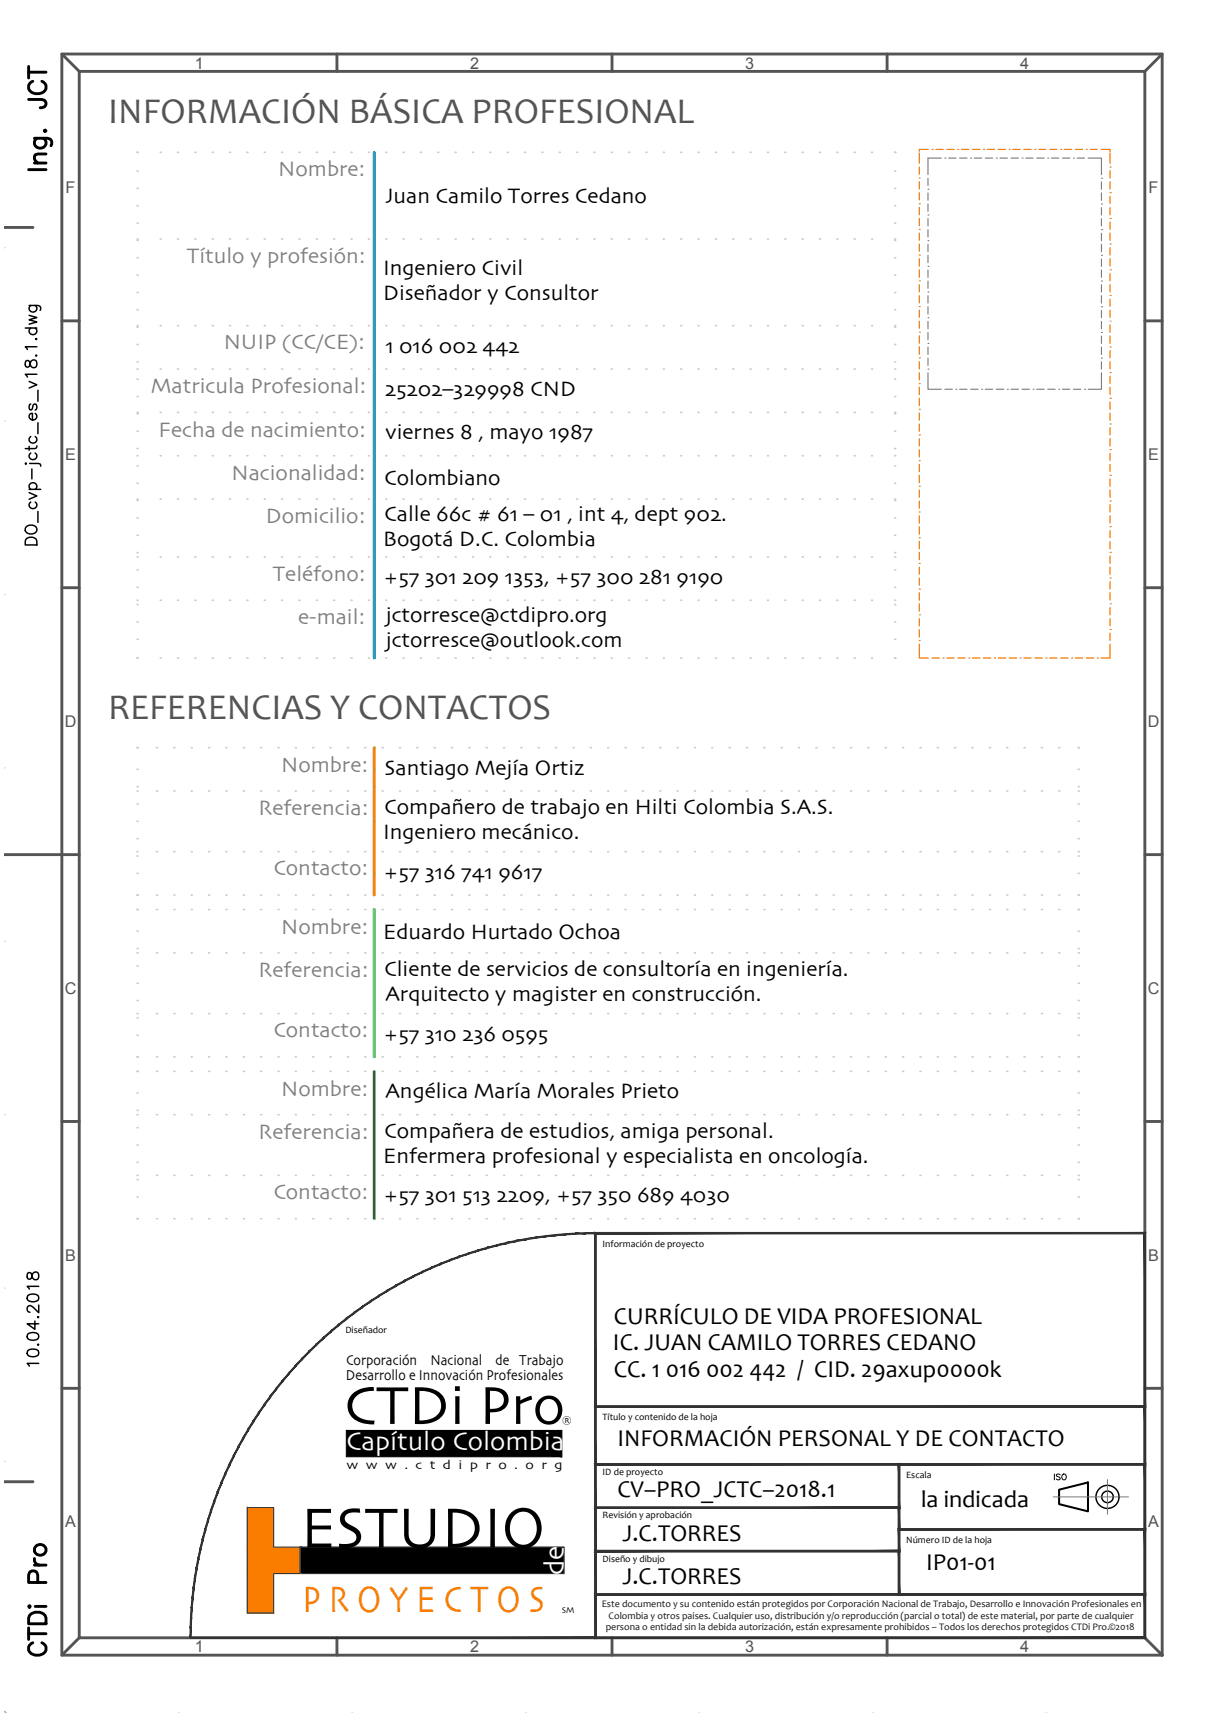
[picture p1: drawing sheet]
<svg xmlns="http://www.w3.org/2000/svg" width="210mm" height="297mm" viewBox="0 0 210 297" stroke-linecap="round" stroke-linejoin="round" font-family="sans-serif">
<defs><g id="words">
<text font-size="10.3" x="52" y="267.7">ESTUDIO</text>
<text font-size="9.7" x="59.4" y="246.3">CTDi Pro</text>
<text font-size="6.6" fill="#fa7d00" x="52.3" y="278.9">P R O Y E C T O S</text>
<g font-size="6.3" fill="#545454">
<text x="18.7" y="21.3">INFORMACIÓN BÁSICA PROFESIONAL</text>
<text x="18.7" y="124.3">REFERENCIAS Y CONTACTOS</text>
</g>
<text font-size="6.2" x="8.8" y="287.5" transform="rotate(-90 8.8 287.5)">CTDi Pro</text>
<text font-size="4.9" x="7.4" y="237.4" transform="rotate(-90 7.4 237.4)">10.04.2018</text>
<text font-size="4.9" fill="#fefefe" x="97.5" y="272.5" transform="rotate(-90 97.5 272.5)">de</text>
<text font-size="4.6" fill="#fefefe" x="59.8" y="250.8">Capítulo Colombia</text>
<g font-size="4.2">
<text x="106" y="233.6">IC. JUAN CAMILO TORRES CEDANO</text>
<text x="106.1" y="229.1">CURRÍCULO DE VIDA PROFESIONAL</text>
<text x="106.1" y="238.3">CC. 1 016 002 442 / CID. 29axup0000k</text>
<text x="106.7" y="250.2">INFORMACIÓN PERSONAL Y DE CONTACTO</text>
<text x="106.7" y="259">CV–PRO_JCTC–2018.1</text>
<text x="159.2" y="260.7">la indicada</text>
<text x="107.6" y="266.5">J.C.TORRES</text>
<text x="107.6" y="274">J.C.TORRES</text>
<text x="160.1" y="271.5">IP01-01</text>
</g>
<g font-size="3.8" fill="#808080">
<text x="48.1" y="30.5">Nombre:</text>
<text x="32.3" y="45.6">Título y profesión:</text>
<text x="38.7" y="60.4">NUIP (CC/CE):</text>
<text x="26.1" y="68">Matricula Profesional:</text>
<text x="27.4" y="75.5">Fecha de nacimiento:</text>
<text x="40" y="83">Nacionalidad:</text>
<text x="45.9" y="90.5">Domicilio:</text>
<text x="47.2" y="100.6">Teléfono:</text>
<text x="51.5" y="108">e-mail:</text>
<text x="48.6" y="133.5">Nombre:</text>
<text x="44.7" y="141">Referencia:</text>
<text x="47.3" y="151.4">Contacto:</text>
<text x="48.6" y="161.5">Nombre:</text>
<text x="44.7" y="169">Referencia:</text>
<text x="47.3" y="179.3">Contacto:</text>
<text x="48.6" y="189.5">Nombre:</text>
<text x="44.7" y="197">Referencia:</text>
<text x="47.3" y="207.3">Contacto:</text>
</g>
<g font-size="3.8">
<text x="66.6" y="35.2">Juan Camilo Torres Cedano</text>
<text x="66.3" y="47.6">Ingeniero Civil</text>
<text x="66.3" y="51.9">Diseñador y Consultor</text>
<text x="66.6" y="61.1">1 016 002 442</text>
<text x="66.6" y="68.5">25202–329998 CND</text>
<text x="66.6" y="75.9">viernes 8 , mayo 1987</text>
<text x="66.4" y="83.9">Colombiano</text>
<text x="66.3" y="94.5">Bogotá D.C. Colombia</text>
<text x="66.4" y="90.1">Calle 66c # 61 – 01 , int 4, dept 902.</text>
<text x="66.3" y="101">+57 301 209 1353, +57 300 281 9190</text>
<text x="66.7" y="107.6">jctorresce@ctdipro.org</text>
<text x="66.7" y="111.9">jctorresce@outlook.com</text>
<text x="66.5" y="134">Santiago Mejía Ortiz</text>
<text x="66.4" y="140.8">Compañero de trabajo en Hilti Colombia S.A.S.</text>
<text x="66.3" y="145.2">Ingeniero mecánico.</text>
<text x="66.3" y="152">+57 316 741 9617</text>
<text x="66.3" y="162.4">Eduardo Hurtado Ochoa</text>
<text x="66.4" y="168.8">Cliente de servicios de consultoría en ingeniería.</text>
<text x="66.7" y="173.2">Arquitecto y magister en construcción.</text>
<text x="66.3" y="180">+57 310 236 0595</text>
<text x="66.7" y="190">Angélica María Morales Prieto</text>
<text x="66.4" y="196.8">Compañera de estudios, amiga personal.</text>
<text x="66.3" y="201.2">Enfermera profesional y especialista en oncología.</text>
<text x="66.3" y="208">+57 301 513 2209, +57 350 689 4030</text>
</g>
<g font-size="2.8" fill="#545454">
<text x="33.7" y="11.9">1</text>
<text x="81.3" y="11.9">2</text>
<text x="128.8" y="11.9">3</text>
<text x="176.4" y="11.9">4</text>
<text x="11.4" y="33.4">F</text>
<text x="198.6" y="33.4">F</text>
<text x="11.3" y="79.6">E</text>
<text x="198.5" y="79.6">E</text>
<text x="11.2" y="125.8">D</text>
<text x="198.4" y="125.8">D</text>
<text x="11.2" y="171.9">C</text>
<text x="198.4" y="171.9">C</text>
<text x="11.3" y="218.1">B</text>
<text x="198.5" y="218.1">B</text>
<text x="11.3" y="264.3">A</text>
<text x="198.5" y="264.3">A</text>
<text x="33.7" y="285.8">1</text>
<text x="81.3" y="285.8">2</text>
<text x="128.8" y="285.8">3</text>
<text x="176.4" y="285.8">4</text>
</g>
<g font-size="2.6">
<text x="59.8" y="238.7">Desarrollo e Innovación Profesionales</text>
<text x="59.8" y="236.2">Corporación</text>
<text x="74.4" y="236.2">Nacional</text>
<text x="85.7" y="236.2">de Trabajo</text>
</g>
<text font-size="2.2" x="59.9" y="254.2">w w w . c t d i p r o . o r g</text>
<text font-size="1.9" x="97.2" y="246.1">®</text>
<g font-size="1.7">
<text x="104.2" y="215.7">Información de proyecto</text>
<text x="59.7" y="230.6">Diseñador</text>
<text x="104.2" y="245.7">Título y contenido de la hoja</text>
<text x="104.2" y="255.2">ID de proyecto</text>
<text x="156.7" y="255.7">Escala</text>
<text x="104.2" y="262.7">Revisión y aprobación</text>
<text x="156.7" y="266.9">Número ID de la hoja</text>
<text x="104.2" y="270.2">Diseño y dibujo</text>
</g>
<g font-size="1.7" fill="#141414">
<text x="104" y="278.1">Este documento y su contenido están protegidos por Corporación Nacional de Trabajo, Desarrollo e Innovación Profesionales en</text>
<text x="104.7" y="282">persona o entidad sin la debida autorización, están expresamente prohibidos – Todos los derechos protegidos CTDi Pro.©2018</text>
<text x="105.2" y="280.1">Colombia y otros paises. Cualquier uso, distribución y/o reproducción (parcial o total) de este material, por parte de cualquier</text>
</g>
<text font-size="1.5" x="97.2" y="279">SM</text>
</g></defs>
<!-- layer: G-Title_layout -->
<circle cx=".7" cy="296.3" r=".25" fill="#545454"/>
<g fill="none" stroke="#000" stroke-width=".25">
<path d="M4.4 56.7h2M5 54.6l1.4 .3-1.4 .4 1.4 .4-1.4 .4M5 52.8h1.6a.52 .52 0 0 1 .4 .4 .52 .52 0 0 1-.1 .5M5.3 56.7a.64 .64 0 0 0-.1 1 .64 .64 0 0 0 1 0 .64 .64 0 0 0-.1-1M5.3 52.8a.64 .64 0 0 0-.1 1 .64 .64 0 0 0 1 0 .64 .64 0 0 0-.1-1M6.2 58.7l.1-.1 .1 .1h-.1zM6.4 60h-2l.3 .5M4.5 62.5a.75 .75 0 0 0 .2 1h.1a1.1 1.1 0 0 0 .5-.9 .55 .55 0 0 1 .6-.3 .55 .55 0 0 1 .5 .4v.4a.57 .57 0 0 1-.7 .5 .57 .57 0 0 1-.5-.6l-.1-.3a.4 .4 0 0 0-.6-.2zM5 66l1.4 .6-1.4 .5M5 77.2v.7M5.3 78.4a.64 .64 0 0 0-.1 .9 .64 .64 0 0 0 1 0 .64 .64 0 0 0-.1-.9M5.3 75.5a.64 .64 0 0 0-.1 1 .64 .64 0 0 0 1 0 .64 .64 0 0 0-.1-1"/>
<path d="M5.3 69.9a.6 .6 0 0 0 0 1 1.1 1.1 0 0 0 .5-.9l.3-.1a.6 .6 0 0 1 0 1M6.1 71.5a.64 .64 0 0 1 .1 .9 .64 .64 0 0 1-.9 .1 .64 .64 0 0 1-.1-.9l.4-.1v1.2M6.2 61.5l.1-.1 .1 .1-.1 .1zM6.4 77.1l-.1 .4-.3 .1h-1.6M6.4 64.7h-2l.3 .5M6.6 67.5v1.9M6.6 73.1v1.9M4.5 91.2a1.16 1.16 0 0 1 1.9 .2 1.04 1.04 0 0 1-.8 1 1.04 1.04 0 0 1-1.1-.4l-.1-.2zM4.5 80.1l.1 .1-.1 .1-.1-.1zM4.7 93.1a1.12 1.12 0 0 1 1.7 .5v.7h-2v-.7zM5 85.2l1.4 .6-1.4 .6M5 84.7h2"/>
<path d="M5.1 80.2h1.6l.2 .1 .1 .4M5.3 86.8a.64 .64 0 0 0-.1 1 .64 .64 0 0 0 1 0 .64 .64 0 0 0-.1-1M5.3 84.7a.64 .64 0 0 1-.1-1 .64 .64 0 0 1 1 0 .64 .64 0 0 1-.1 1M5.5 81.1v1.7M6.6 88.5v1.9"/>
</g>
<g fill="none" stroke="#dbdbdb" stroke-width=".25">
<path d="M.7 42.9h.1M.7 72.8h.1M.7 102.8h.1M.7 132.8h.1M.7 162.8h.1M.7 192.8h.1M.7 222.8h.1M.7 252.8h.1M.7 296.3h.1M30.8 296.3h.1M60.8 296.3h.1M90.8 296.3h.1"/>
<path d="M120.8 296.3h.1M150.8 296.3h.1M180.8 296.3h.1"/>
</g>
<g fill="none" stroke="#545454" stroke-width=".5">
<path d="M10.7 9.3h190.2v277h-190.2zM10.7 9.3l3 3.1M13.7 12.4h184.2v270.9h-184.2zM58.3 9.3v3.1M105.8 9.3v3.1M153.4 9.3v3.1M200.9 9.3l-3 3.1M.7 39.3h5M10.7 55.5h3M197.9 55.5h3M10.7 101.7h3M197.9 101.7h3"/>
<path d="M.7 147.8h13M197.9 147.8h3M10.7 194h3M197.9 194h3M.7 256.3h5M10.7 240.2h3M197.9 240.2h3M13.7 283.3l-3 3M58.3 283.3v3M105.8 283.3v3M153.4 283.3v3M197.9 283.3l3 3"/>
</g>
<path d="M4.9 17.2h2.3l.5 .1a.7 .7 0 0 1 0 1.2l-.8 .1M4.9 12.5h3.1M4.9 11.5v2M5.7 14.1a1.1 1.1 0 0 0-.8 1.2 1.1 1.1 0 0 0 1.2 .9 1.39 1.39 0 0 0 1.9-1.4l-.5-.6-.3-.1M4.9 29.3h3.1M6 23.9h2.2a.79 .79 0 0 1 .7 .5 .79 .79 0 0 1-.1 .8M6 28.2h2M6.4 23.9a.96 .96 0 0 0-.2 1.4 .96 .96 0 0 0 1.5 0 .96 .96 0 0 0-.2-1.4M7.8 22.5l.2 .1-.2 .2-.1-.2zM8 26.6h-1.5l-.4 .2-.1 .7 .5 .7" fill="none" stroke="#000" stroke-width=".5"/>
<!-- layer: G-Title_elements -->
<g fill="none" stroke="#808080" stroke-width=".2">
<path d="M160.5 32.7h.1M160.5 37.2h.1M160.5 30.8v1.3M160.5 33.4v1.2M160.5 35.3v1.3M160.5 37.8v1.3M160.5 39.7v1.3M162.7 27.3h-2.2v2.9M163.4 27.3h.1M164 27.3h1.3M165.9 27.3h1.3M167.8 27.3h.1"/>
<path d="M168.5 27.3h1.2M170.4 27.3h1.2M172.3 27.3h.1M172.9 27.3h1.3M174.8 27.3h1.3M176.7 27.3h.1M177.4 27.3h1.2M179.3 27.3h1.2M181.2 27.3h.1M181.8 27.3h1.3M183.7 27.3h1.3M185.6 27.3h.1"/>
<path d="M186.2 27.3h1.3M188.1 27.3h2.3v2.9M190.4 39.7h.1M190.4 35.3h.1M190.4 30.8h.1M190.4 31.5v1.2M190.4 33.4v1.2M190.4 35.9v1.3M190.4 37.8v1.3M160.5 41.6h.1M160.5 46.1h.1M160.5 50.5h.1"/>
<path d="M160.5 55h.1M160.5 59.4h.1M160.5 42.3v1.2M160.5 44.2v1.2M160.5 46.7v1.3M160.5 48.6v1.3M160.5 51.2v1.2M160.5 53.1v1.2M160.5 55.6v1.3M160.5 57.5v1.3M190.4 57.5h.1M190.4 53.1h.1"/>
<path d="M190.4 48.6h.1M190.4 44.2h.1M190.4 40.4v1.2M190.4 42.3v1.2M190.4 44.8v1.3M190.4 46.7v1.3M190.4 49.3v1.2M190.4 51.2v1.2M190.4 53.7v1.3M190.4 55.6v1.3M190.4 58.1v1.3M160.5 63.9h.1"/>
<path d="M160.5 64.5v2.8h2.2M160.5 60v1.3M160.5 62v1.2M163.4 67.3h1.3M165.3 67.3h.1M165.9 67.3h1.3M167.8 67.3h1.3M169.7 67.3h.1M170.4 67.3h1.2M172.3 67.3h1.2M174.2 67.3h.1M174.8 67.3h1.3"/>
<path d="M176.7 67.3h1.3M178.6 67.3h.1M179.3 67.3h1.2M181.2 67.3h1.2M183.1 67.3h.1M183.7 67.3h1.3M185.6 67.3h1.3M187.5 67.3h.1M190.4 64.5v2.8h-2.3M190.4 62h.1M190.4 60v1.3M190.4 62.6v1.3"/>
</g>
<g fill="none" stroke="#ccc" stroke-width=".3">
<path d="M23.7 26.4h.1M23.7 29.6h.1M23.7 32.6h.1M23.7 35.6h.1M23.7 38.6h.1M27.7 26.4h.1M30.7 26.4h.1M33.7 26.4h.1M36.7 26.4h.1M39.7 26.4h.1M42.7 26.4h.1M45.7 26.4h.1"/>
<path d="M48.7 26.4h.1M51.7 26.4h.1M54.7 26.4h.1M57.7 26.4h.1M60.7 26.4h.1M63.7 26.4h.1M64.7 26.4h.1M64.7 29.6h.1M64.7 32.6h.1M64.7 35.6h.1M64.7 38.6h.1M66.7 26.4h.1"/>
<path d="M69.7 26.4h.1M72.7 26.4h.1M75.7 26.4h.1M78.7 26.4h.1M81.7 26.4h.1M84.7 26.4h.1M87.7 26.4h.1M90.7 26.4h.1M93.7 26.4h.1M96.7 26.4h.1M99.7 26.4h.1M102.7 26.4h.1"/>
<path d="M105.7 26.4h.1M108.7 26.4h.1M111.7 26.4h.1M114.7 26.4h.1M117.7 26.4h.1M120.7 26.4h.1M123.7 26.4h.1M126.7 26.4h.1M129.7 26.4h.1M132.7 26.4h.1M135.7 26.4h.1M138.7 26.4h.1"/>
<path d="M141.7 26.4h.1M144.7 26.4h.1M147.7 26.4h.1M150.7 26.4h.1M154.7 26.4h.1M154.7 29.6h.1M154.7 32.6h.1M154.7 35.6h.1M154.7 38.6h.1M23.7 41.3h.1M23.7 56.3h.1M23.7 41.6h.1"/>
<path d="M23.7 44.6h.1M23.7 47.6h.1M23.7 50.6h.1M23.7 53.6h.1M23.7 56.6h.1M23.7 59.6h.1M27.7 41.3h.1M27.7 56.3h.1M30.7 41.3h.1M30.7 56.3h.1M33.7 41.3h.1M33.7 56.3h.1"/>
<path d="M36.7 41.3h.1M36.7 56.3h.1M39.7 41.3h.1M39.7 56.3h.1M42.7 41.3h.1M42.7 56.3h.1M45.7 41.3h.1M45.7 56.3h.1M48.7 41.3h.1M48.7 56.3h.1M51.7 41.3h.1M51.7 56.3h.1"/>
<path d="M54.7 41.3h.1M54.7 56.3h.1M57.7 41.3h.1M57.7 56.3h.1M60.7 41.3h.1M60.7 56.3h.1M63.7 41.3h.1M63.7 56.3h.1M64.7 41.6h.1M64.7 44.6h.1M64.7 47.6h.1M64.7 50.6h.1"/>
<path d="M64.7 53.6h.1M64.7 56.6h.1M64.7 59.6h.1M66.7 41.3h.1M66.7 56.3h.1M69.7 41.3h.1M69.7 56.3h.1M72.7 41.3h.1M72.7 56.3h.1M75.7 41.3h.1M75.7 56.3h.1M78.7 41.3h.1"/>
<path d="M78.7 56.3h.1M81.7 41.3h.1M81.7 56.3h.1M84.7 41.3h.1M84.7 56.3h.1M87.7 41.3h.1M87.7 56.3h.1M90.7 41.3h.1M90.7 56.3h.1M93.7 41.3h.1M93.7 56.3h.1M96.7 41.3h.1"/>
<path d="M96.7 56.3h.1M99.7 41.3h.1M99.7 56.3h.1M102.7 41.3h.1M102.7 56.3h.1M105.7 41.3h.1M105.7 56.3h.1M108.7 41.3h.1M108.7 56.3h.1M111.7 41.3h.1M111.7 56.3h.1M114.7 41.3h.1"/>
<path d="M114.7 56.3h.1M117.7 41.3h.1M117.7 56.3h.1M120.7 41.3h.1M120.7 56.3h.1M123.7 41.3h.1M123.7 56.3h.1M126.7 41.3h.1M126.7 56.3h.1M129.7 41.3h.1M129.7 56.3h.1M132.7 41.3h.1"/>
<path d="M132.7 56.3h.1M135.7 41.3h.1M135.7 56.3h.1M138.7 41.3h.1M138.7 56.3h.1M141.7 41.3h.1M141.7 56.3h.1M144.7 41.3h.1M144.7 56.3h.1M147.7 41.3h.1M147.7 56.3h.1M150.7 41.3h.1"/>
<path d="M150.7 56.3h.1M154.7 41.3h.1M154.7 56.3h.1M154.7 41.6h.1M154.7 44.6h.1M154.7 47.6h.1M154.7 50.6h.1M154.7 53.6h.1M154.7 56.6h.1M154.7 59.6h.1M23.7 63.8h.1M23.7 71.3h.1"/>
<path d="M23.7 78.8h.1M23.7 62.6h.1M23.7 65.6h.1M23.7 68.6h.1M23.7 71.6h.1M23.7 74.6h.1M23.7 77.6h.1M27.7 63.8h.1M27.7 71.3h.1M27.7 78.8h.1M30.7 63.8h.1M30.7 71.3h.1"/>
<path d="M30.7 78.8h.1M33.7 63.8h.1M33.7 71.3h.1M33.7 78.8h.1M36.7 63.8h.1M36.7 71.3h.1M36.7 78.8h.1M39.7 63.8h.1M39.7 71.3h.1M39.7 78.8h.1M42.7 63.8h.1M42.7 71.3h.1"/>
<path d="M42.7 78.8h.1M45.7 63.8h.1M45.7 71.3h.1M45.7 78.8h.1M48.7 63.8h.1M48.7 71.3h.1M48.7 78.8h.1M51.7 63.8h.1M51.7 71.3h.1M51.7 78.8h.1M54.7 63.8h.1M54.7 71.3h.1"/>
<path d="M54.7 78.8h.1M57.7 63.8h.1M57.7 71.3h.1M57.7 78.8h.1M60.7 63.8h.1M60.7 71.3h.1M60.7 78.8h.1M63.7 63.8h.1M63.7 71.3h.1M63.7 78.8h.1M64.7 62.6h.1M64.7 65.6h.1"/>
<path d="M64.7 68.6h.1M64.7 71.6h.1M64.7 74.6h.1M64.7 77.6h.1M66.7 63.8h.1M66.7 71.3h.1M66.7 78.8h.1M69.7 63.8h.1M69.7 71.3h.1M69.7 78.8h.1M72.7 63.8h.1M72.7 71.3h.1"/>
<path d="M72.7 78.8h.1M75.7 63.8h.1M75.7 71.3h.1M75.7 78.8h.1M78.7 63.8h.1M78.7 71.3h.1M78.7 78.8h.1M81.7 63.8h.1M81.7 71.3h.1M81.7 78.8h.1M84.7 63.8h.1M84.7 71.3h.1"/>
<path d="M84.7 78.8h.1M87.7 63.8h.1M87.7 71.3h.1M87.7 78.8h.1M90.7 63.8h.1M90.7 71.3h.1M90.7 78.8h.1M93.7 63.8h.1M93.7 71.3h.1M93.7 78.8h.1M96.7 63.8h.1M96.7 71.3h.1"/>
<path d="M96.7 78.8h.1M99.7 63.8h.1M99.7 71.3h.1M99.7 78.8h.1M102.7 63.8h.1M102.7 71.3h.1M102.7 78.8h.1M105.7 63.8h.1M105.7 71.3h.1M105.7 78.8h.1M108.7 63.8h.1M108.7 71.3h.1"/>
<path d="M108.7 78.8h.1M111.7 63.8h.1M111.7 71.3h.1M111.7 78.8h.1M114.7 63.8h.1M114.7 71.3h.1M114.7 78.8h.1M117.7 63.8h.1M117.7 71.3h.1M117.7 78.8h.1M120.7 63.8h.1M120.7 71.3h.1"/>
<path d="M120.7 78.8h.1M123.7 63.8h.1M123.7 71.3h.1M123.7 78.8h.1M126.7 63.8h.1M126.7 71.3h.1M126.7 78.8h.1M129.7 63.8h.1M129.7 71.3h.1M129.7 78.8h.1M132.7 63.8h.1M132.7 71.3h.1"/>
<path d="M132.7 78.8h.1M135.7 63.8h.1M135.7 71.3h.1M135.7 78.8h.1M138.7 63.8h.1M138.7 71.3h.1M138.7 78.8h.1M141.7 63.8h.1M141.7 71.3h.1M141.7 78.8h.1M144.7 63.8h.1M144.7 71.3h.1"/>
<path d="M144.7 78.8h.1M147.7 63.8h.1M147.7 71.3h.1M147.7 78.8h.1M150.7 63.8h.1M150.7 71.3h.1M150.7 78.8h.1M154.7 63.8h.1M154.7 71.3h.1M154.7 78.8h.1M154.7 62.6h.1M154.7 65.6h.1"/>
<path d="M154.7 68.6h.1M154.7 71.6h.1M154.7 74.6h.1M154.7 77.6h.1M23.7 86.3h.1M23.7 96.4h.1M23.7 80.6h.1M23.7 83.6h.1M23.7 86.6h.1M23.7 89.6h.1M23.7 92.6h.1M23.7 95.6h.1"/>
<path d="M23.7 98.6h.1M27.7 86.3h.1M27.7 96.4h.1M30.7 86.3h.1M30.7 96.4h.1M33.7 86.3h.1M33.7 96.4h.1M36.7 86.3h.1M36.7 96.4h.1M39.7 86.3h.1M39.7 96.4h.1M42.7 86.3h.1"/>
<path d="M42.7 96.4h.1M45.7 86.3h.1M45.7 96.4h.1M48.7 86.3h.1M48.7 96.4h.1M51.7 86.3h.1M51.7 96.4h.1M54.7 86.3h.1M54.7 96.4h.1M57.7 86.3h.1M57.7 96.4h.1M60.7 86.3h.1"/>
<path d="M60.7 96.4h.1M63.7 86.3h.1M63.7 96.4h.1M64.7 80.6h.1M64.7 83.6h.1M64.7 86.6h.1M64.7 89.6h.1M64.7 92.6h.1M64.7 95.6h.1M64.7 98.6h.1M66.7 86.3h.1M66.7 96.4h.1"/>
<path d="M69.7 86.3h.1M69.7 96.4h.1M72.7 86.3h.1M72.7 96.4h.1M75.7 86.3h.1M75.7 96.4h.1M78.7 86.3h.1M78.7 96.4h.1M81.7 86.3h.1M81.7 96.4h.1M84.7 86.3h.1M84.7 96.4h.1"/>
<path d="M87.7 86.3h.1M87.7 96.4h.1M90.7 86.3h.1M90.7 96.4h.1M93.7 86.3h.1M93.7 96.4h.1M96.7 86.3h.1M96.7 96.4h.1M99.7 86.3h.1M99.7 96.4h.1M102.7 86.3h.1M102.7 96.4h.1"/>
<path d="M105.7 86.3h.1M105.7 96.4h.1M108.7 86.3h.1M108.7 96.4h.1M111.7 86.3h.1M111.7 96.4h.1M114.7 86.3h.1M114.7 96.4h.1M117.7 86.3h.1M117.7 96.4h.1M120.7 86.3h.1M120.7 96.4h.1"/>
<path d="M123.7 86.3h.1M123.7 96.4h.1M126.7 86.3h.1M126.7 96.4h.1M129.7 86.3h.1M129.7 96.4h.1M132.7 86.3h.1M132.7 96.4h.1M135.7 86.3h.1M135.7 96.4h.1M138.7 86.3h.1M138.7 96.4h.1"/>
<path d="M141.7 86.3h.1M141.7 96.4h.1M144.7 86.3h.1M144.7 96.4h.1M147.7 86.3h.1M147.7 96.4h.1M150.7 86.3h.1M150.7 96.4h.1M154.7 86.3h.1M154.7 96.4h.1M154.7 80.6h.1M154.7 83.6h.1"/>
<path d="M154.7 86.6h.1M154.7 89.6h.1M154.7 92.6h.1M154.7 95.6h.1M154.7 98.6h.1M23.7 103.8h.1M23.7 113.8h.1M23.7 101.6h.1M23.7 104.6h.1M23.7 107.6h.1M23.7 110.6h.1M27.7 103.8h.1"/>
<path d="M27.7 113.8h.1M30.7 103.8h.1M30.7 113.8h.1M33.7 103.8h.1M33.7 113.8h.1M36.7 103.8h.1M36.7 113.8h.1M39.7 103.8h.1M39.7 113.8h.1M42.7 103.8h.1M42.7 113.8h.1M45.7 103.8h.1"/>
<path d="M45.7 113.8h.1M48.7 103.8h.1M48.7 113.8h.1M51.7 103.8h.1M51.7 113.8h.1M54.7 103.8h.1M54.7 113.8h.1M57.7 103.8h.1M57.7 113.8h.1M60.7 103.8h.1M60.7 113.8h.1M63.7 103.8h.1"/>
<path d="M63.7 113.8h.1M64.7 101.6h.1M64.7 104.6h.1M64.7 107.6h.1M64.7 110.6h.1M64.7 113.8h.1M66.7 103.8h.1M66.7 113.8h.1M69.7 103.8h.1M69.7 113.8h.1M72.7 103.8h.1M72.7 113.8h.1"/>
<path d="M75.7 103.8h.1M75.7 113.8h.1M78.7 103.8h.1M78.7 113.8h.1M81.7 103.8h.1M81.7 113.8h.1M84.7 103.8h.1M84.7 113.8h.1M87.7 103.8h.1M87.7 113.8h.1M90.7 103.8h.1M90.7 113.8h.1"/>
<path d="M93.7 103.8h.1M93.7 113.8h.1M96.7 103.8h.1M96.7 113.8h.1M99.7 103.8h.1M99.7 113.8h.1M102.7 103.8h.1M102.7 113.8h.1M105.7 103.8h.1M105.7 113.8h.1M108.7 103.8h.1M108.7 113.8h.1"/>
<path d="M111.7 103.8h.1M111.7 113.8h.1M114.7 103.8h.1M114.7 113.8h.1M117.7 103.8h.1M117.7 113.8h.1M120.7 103.8h.1M120.7 113.8h.1M123.7 103.8h.1M123.7 113.8h.1M126.7 103.8h.1M126.7 113.8h.1"/>
<path d="M129.7 103.8h.1M129.7 113.8h.1M132.7 103.8h.1M132.7 113.8h.1M135.7 103.8h.1M135.7 113.8h.1M138.7 103.8h.1M138.7 113.8h.1M141.7 103.8h.1M141.7 113.8h.1M144.7 103.8h.1M144.7 113.8h.1"/>
<path d="M147.7 103.8h.1M147.7 113.8h.1M150.7 103.8h.1M150.7 113.8h.1M154.7 103.8h.1M154.7 113.8h.1M154.7 101.6h.1M154.7 104.6h.1M154.7 107.6h.1M154.7 110.6h.1M23.7 129.3h.1M23.7 136.8h.1"/>
<path d="M23.7 133.1h.1M23.7 136.1h.1M23.7 139.1h.1M27.1 129.3h.1M27.1 136.8h.1M30.1 129.3h.1M30.1 136.8h.1M33.1 129.3h.1M33.1 136.8h.1M36.1 129.3h.1M36.1 136.8h.1M39.1 129.3h.1"/>
<path d="M39.1 136.8h.1M42.1 129.3h.1M42.1 136.8h.1M45.1 129.3h.1M45.1 136.8h.1M48.1 129.3h.1M48.1 136.8h.1M51.1 129.3h.1M51.1 136.8h.1M54.1 129.3h.1M54.1 136.8h.1M57.1 129.3h.1"/>
<path d="M57.1 136.8h.1M60.1 129.3h.1M60.1 136.8h.1M63.1 129.3h.1M63.1 136.8h.1M64.7 129.3h.1M64.7 133.1h.1M64.7 136.1h.1M64.7 139.1h.1M66.1 129.3h.1M66.1 136.8h.1M69.1 129.3h.1"/>
<path d="M69.1 136.8h.1M72.1 129.3h.1M72.1 136.8h.1M75.1 129.3h.1M75.1 136.8h.1M78.1 129.3h.1M78.1 136.8h.1M81.1 129.3h.1M81.1 136.8h.1M84.1 129.3h.1M84.1 136.8h.1M87.1 129.3h.1"/>
<path d="M87.1 136.8h.1M90.1 129.3h.1M90.1 136.8h.1M93.1 129.3h.1M93.1 136.8h.1M96.1 129.3h.1M96.1 136.8h.1M99.1 129.3h.1M99.1 136.8h.1M102.1 129.3h.1M102.1 136.8h.1M105.1 129.3h.1"/>
<path d="M105.1 136.8h.1M108.1 129.3h.1M108.1 136.8h.1M111.1 129.3h.1M111.1 136.8h.1M114.1 129.3h.1M114.1 136.8h.1M117.1 129.3h.1M117.1 136.8h.1M120.1 129.3h.1M120.1 136.8h.1M123.1 129.3h.1"/>
<path d="M123.1 136.8h.1M126.1 129.3h.1M126.1 136.8h.1M129.1 129.3h.1M129.1 136.8h.1M132.1 129.3h.1M132.1 136.8h.1M135.1 129.3h.1M135.1 136.8h.1M138.1 129.3h.1M138.1 136.8h.1M141.1 129.3h.1"/>
<path d="M141.1 136.8h.1M144.1 129.3h.1M144.1 136.8h.1M147.1 129.3h.1M147.1 136.8h.1M150.1 129.3h.1M150.1 136.8h.1M153.1 129.3h.1M153.1 136.8h.1M156.1 129.3h.1M156.1 136.8h.1M159.1 129.3h.1"/>
<path d="M159.1 136.8h.1M162.1 129.3h.1M162.1 136.8h.1M165.1 129.3h.1M165.1 136.8h.1M168.1 129.3h.1M168.1 136.8h.1M171.1 129.3h.1M171.1 136.8h.1M174.1 129.3h.1M174.1 136.8h.1M177.1 129.3h.1"/>
<path d="M177.1 136.8h.1M180.1 129.3h.1M180.1 136.8h.1M183.1 129.3h.1M183.1 136.8h.1M186.4 129.3h.1M186.4 136.8h.1M186.4 133.1h.1M186.4 136.1h.1M186.4 139.1h.1M23.7 147.3h.1M23.7 154.8h.1"/>
<path d="M23.7 142.1h.1M23.7 145.1h.1M23.7 148.1h.1M23.7 151.1h.1M23.7 157.3h.1M27.1 147.3h.1M27.1 154.8h.1M27.1 157.3h.1M30.1 147.3h.1M30.1 154.8h.1M30.1 157.3h.1M33.1 147.3h.1"/>
<path d="M33.1 154.8h.1M33.1 157.3h.1M36.1 147.3h.1M36.1 154.8h.1M36.1 157.3h.1M39.1 147.3h.1M39.1 154.8h.1M39.1 157.3h.1M42.1 147.3h.1M42.1 154.8h.1M42.1 157.3h.1M45.1 147.3h.1"/>
<path d="M45.1 154.8h.1M45.1 157.3h.1M48.1 147.3h.1M48.1 154.8h.1M48.1 157.3h.1M51.1 147.3h.1M51.1 154.8h.1M51.1 157.3h.1M54.1 147.3h.1M54.1 154.8h.1M54.1 157.3h.1M57.1 147.3h.1"/>
<path d="M57.1 154.8h.1M57.1 157.3h.1M60.1 147.3h.1M60.1 154.8h.1M60.1 157.3h.1M63.1 147.3h.1M63.1 154.8h.1M63.1 157.3h.1M64.7 142.1h.1M64.7 145.1h.1M64.7 148.1h.1M64.7 151.1h.1"/>
<path d="M64.7 154.8h.1M64.7 157.3h.1M66.1 147.3h.1M66.1 154.8h.1M66.1 157.3h.1M69.1 147.3h.1M69.1 154.8h.1M69.1 157.3h.1M72.1 147.3h.1M72.1 154.8h.1M72.1 157.3h.1M75.1 147.3h.1"/>
<path d="M75.1 154.8h.1M75.1 157.3h.1M78.1 147.3h.1M78.1 154.8h.1M78.1 157.3h.1M81.1 147.3h.1M81.1 154.8h.1M81.1 157.3h.1M84.1 147.3h.1M84.1 154.8h.1M84.1 157.3h.1M87.1 147.3h.1"/>
<path d="M87.1 154.8h.1M87.1 157.3h.1M90.1 147.3h.1M90.1 154.8h.1M90.1 157.3h.1M93.1 147.3h.1M93.1 154.8h.1M93.1 157.3h.1M96.1 147.3h.1M96.1 154.8h.1M96.1 157.3h.1M99.1 147.3h.1"/>
<path d="M99.1 154.8h.1M99.1 157.3h.1M102.1 147.3h.1M102.1 154.8h.1M102.1 157.3h.1M105.1 147.3h.1M105.1 154.8h.1M105.1 157.3h.1M108.1 147.3h.1M108.1 154.8h.1M108.1 157.3h.1M111.1 147.3h.1"/>
<path d="M111.1 154.8h.1M111.1 157.3h.1M114.1 147.3h.1M114.1 154.8h.1M114.1 157.3h.1M117.1 147.3h.1M117.1 154.8h.1M117.1 157.3h.1M120.1 147.3h.1M120.1 154.8h.1M120.1 157.3h.1M123.1 147.3h.1"/>
<path d="M123.1 154.8h.1M123.1 157.3h.1M126.1 147.3h.1M126.1 154.8h.1M126.1 157.3h.1M129.1 147.3h.1M129.1 154.8h.1M129.1 157.3h.1M132.1 147.3h.1M132.1 154.8h.1M132.1 157.3h.1M135.1 147.3h.1"/>
<path d="M135.1 154.8h.1M135.1 157.3h.1M138.1 147.3h.1M138.1 154.8h.1M138.1 157.3h.1M141.1 147.3h.1M141.1 154.8h.1M141.1 157.3h.1M144.1 147.3h.1M144.1 154.8h.1M144.1 157.3h.1M147.1 147.3h.1"/>
<path d="M147.1 154.8h.1M147.1 157.3h.1M150.1 147.3h.1M150.1 154.8h.1M150.1 157.3h.1M153.1 147.3h.1M153.1 154.8h.1M153.1 157.3h.1M156.1 147.3h.1M156.1 154.8h.1M156.1 157.3h.1M159.1 147.3h.1"/>
<path d="M159.1 154.8h.1M159.1 157.3h.1M162.1 147.3h.1M162.1 154.8h.1M162.1 157.3h.1M165.1 147.3h.1M165.1 154.8h.1M165.1 157.3h.1M168.1 147.3h.1M168.1 154.8h.1M168.1 157.3h.1M171.1 147.3h.1"/>
<path d="M171.1 154.8h.1M171.1 157.3h.1M174.1 147.3h.1M174.1 154.8h.1M174.1 157.3h.1M177.1 147.3h.1M177.1 154.8h.1M177.1 157.3h.1M180.1 147.3h.1M180.1 154.8h.1M180.1 157.3h.1M183.1 147.3h.1"/>
<path d="M183.1 154.8h.1M183.1 157.3h.1M186.4 147.3h.1M186.4 154.8h.1M186.4 142.1h.1M186.4 145.1h.1M186.4 148.1h.1M186.4 151.1h.1M186.4 157.3h.1M23.7 164.8h.1M23.7 175.3h.1M23.7 161.1h.1"/>
<path d="M23.7 164.1h.1M23.7 167.1h.1M23.7 170.1h.1M23.7 173.1h.1M23.7 176.1h.1M23.7 179.1h.1M27.1 164.8h.1M27.1 175.3h.1M30.1 164.8h.1M30.1 175.3h.1M33.1 164.8h.1M33.1 175.3h.1"/>
<path d="M36.1 164.8h.1M36.1 175.3h.1M39.1 164.8h.1M39.1 175.3h.1M42.1 164.8h.1M42.1 175.3h.1M45.1 164.8h.1M45.1 175.3h.1M48.1 164.8h.1M48.1 175.3h.1M51.1 164.8h.1M51.1 175.3h.1"/>
<path d="M54.1 164.8h.1M54.1 175.3h.1M57.1 164.8h.1M57.1 175.3h.1M60.1 164.8h.1M60.1 175.3h.1M63.1 164.8h.1M63.1 175.3h.1M64.7 161.1h.1M64.7 164.1h.1M64.7 167.1h.1M64.7 170.1h.1"/>
<path d="M64.7 173.1h.1M64.7 176.1h.1M64.7 179.1h.1M66.1 164.8h.1M66.1 175.3h.1M69.1 164.8h.1M69.1 175.3h.1M72.1 164.8h.1M72.1 175.3h.1M75.1 164.8h.1M75.1 175.3h.1M78.1 164.8h.1"/>
<path d="M78.1 175.3h.1M81.1 164.8h.1M81.1 175.3h.1M84.1 164.8h.1M84.1 175.3h.1M87.1 164.8h.1M87.1 175.3h.1M90.1 164.8h.1M90.1 175.3h.1M93.1 164.8h.1M93.1 175.3h.1M96.1 164.8h.1"/>
<path d="M96.1 175.3h.1M99.1 164.8h.1M99.1 175.3h.1M102.1 164.8h.1M102.1 175.3h.1M105.1 164.8h.1M105.1 175.3h.1M108.1 164.8h.1M108.1 175.3h.1M111.1 164.8h.1M111.1 175.3h.1M114.1 164.8h.1"/>
<path d="M114.1 175.3h.1M117.1 164.8h.1M117.1 175.3h.1M120.1 164.8h.1M120.1 175.3h.1M123.1 164.8h.1M123.1 175.3h.1M126.1 164.8h.1M126.1 175.3h.1M129.1 164.8h.1M129.1 175.3h.1M132.1 164.8h.1"/>
<path d="M132.1 175.3h.1M135.1 164.8h.1M135.1 175.3h.1M138.1 164.8h.1M138.1 175.3h.1M141.1 164.8h.1M141.1 175.3h.1M144.1 164.8h.1M144.1 175.3h.1M147.1 164.8h.1M147.1 175.3h.1M150.1 164.8h.1"/>
<path d="M150.1 175.3h.1M153.1 164.8h.1M153.1 175.3h.1M156.1 164.8h.1M156.1 175.3h.1M159.1 164.8h.1M159.1 175.3h.1M162.1 164.8h.1M162.1 175.3h.1M165.1 164.8h.1M165.1 175.3h.1M168.1 164.8h.1"/>
<path d="M168.1 175.3h.1M171.1 164.8h.1M171.1 175.3h.1M174.1 164.8h.1M174.1 175.3h.1M177.1 164.8h.1M177.1 175.3h.1M180.1 164.8h.1M180.1 175.3h.1M183.1 164.8h.1M183.1 175.3h.1M186.4 164.8h.1"/>
<path d="M186.4 175.3h.1M186.4 161.1h.1M186.4 164.1h.1M186.4 167.1h.1M186.4 170.1h.1M186.4 173.1h.1M186.4 176.1h.1M186.4 179.1h.1M23.7 182.8h.1M23.7 185.3h.1M23.7 192.8h.1M23.7 189.1h.1"/>
<path d="M23.7 192.1h.1M23.7 195.1h.1M23.7 198.1h.1M27.1 182.8h.1M27.1 185.3h.1M27.1 192.8h.1M30.1 182.8h.1M30.1 185.3h.1M30.1 192.8h.1M33.1 182.8h.1M33.1 185.3h.1M33.1 192.8h.1"/>
<path d="M36.1 182.8h.1M36.1 185.3h.1M36.1 192.8h.1M39.1 182.8h.1M39.1 185.3h.1M39.1 192.8h.1M42.1 182.8h.1M42.1 185.3h.1M42.1 192.8h.1M45.1 182.8h.1M45.1 185.3h.1M45.1 192.8h.1"/>
<path d="M48.1 182.8h.1M48.1 185.3h.1M48.1 192.8h.1M51.1 182.8h.1M51.1 185.3h.1M51.1 192.8h.1M54.1 182.8h.1M54.1 185.3h.1M54.1 192.8h.1M57.1 182.8h.1M57.1 185.3h.1M57.1 192.8h.1"/>
<path d="M60.1 182.8h.1M60.1 185.3h.1M60.1 192.8h.1M63.1 182.8h.1M63.1 185.3h.1M63.1 192.8h.1M64.7 182.8h.1M64.7 185.3h.1M64.7 189.1h.1M64.7 192.1h.1M64.7 195.1h.1M64.7 198.1h.1"/>
<path d="M66.1 182.8h.1M66.1 185.3h.1M66.1 192.8h.1M69.1 182.8h.1M69.1 185.3h.1M69.1 192.8h.1M72.1 182.8h.1M72.1 185.3h.1M72.1 192.8h.1M75.1 182.8h.1M75.1 185.3h.1M75.1 192.8h.1"/>
<path d="M78.1 182.8h.1M78.1 185.3h.1M78.1 192.8h.1M81.1 182.8h.1M81.1 185.3h.1M81.1 192.8h.1M84.1 182.8h.1M84.1 185.3h.1M84.1 192.8h.1M87.1 182.8h.1M87.1 185.3h.1M87.1 192.8h.1"/>
<path d="M90.1 182.8h.1M90.1 185.3h.1M90.1 192.8h.1M93.1 182.8h.1M93.1 185.3h.1M93.1 192.8h.1M96.1 182.8h.1M96.1 185.3h.1M96.1 192.8h.1M99.1 182.8h.1M99.1 185.3h.1M99.1 192.8h.1"/>
<path d="M102.1 182.8h.1M102.1 185.3h.1M102.1 192.8h.1M105.1 182.8h.1M105.1 185.3h.1M105.1 192.8h.1M108.1 182.8h.1M108.1 185.3h.1M108.1 192.8h.1M111.1 182.8h.1M111.1 185.3h.1M111.1 192.8h.1"/>
<path d="M114.1 182.8h.1M114.1 185.3h.1M114.1 192.8h.1M117.1 182.8h.1M117.1 185.3h.1M117.1 192.8h.1M120.1 182.8h.1M120.1 185.3h.1M120.1 192.8h.1M123.1 182.8h.1M123.1 185.3h.1M123.1 192.8h.1"/>
<path d="M126.1 182.8h.1M126.1 185.3h.1M126.1 192.8h.1M129.1 182.8h.1M129.1 185.3h.1M129.1 192.8h.1M132.1 182.8h.1M132.1 185.3h.1M132.1 192.8h.1M135.1 182.8h.1M135.1 185.3h.1M135.1 192.8h.1"/>
<path d="M138.1 182.8h.1M138.1 185.3h.1M138.1 192.8h.1M141.1 182.8h.1M141.1 185.3h.1M141.1 192.8h.1M144.1 182.8h.1M144.1 185.3h.1M144.1 192.8h.1M147.1 182.8h.1M147.1 185.3h.1M147.1 192.8h.1"/>
<path d="M150.1 182.8h.1M150.1 185.3h.1M150.1 192.8h.1M153.1 182.8h.1M153.1 185.3h.1M153.1 192.8h.1M156.1 182.8h.1M156.1 185.3h.1M156.1 192.8h.1M159.1 182.8h.1M159.1 185.3h.1M159.1 192.8h.1"/>
<path d="M162.1 182.8h.1M162.1 185.3h.1M162.1 192.8h.1M165.1 182.8h.1M165.1 185.3h.1M165.1 192.8h.1M168.1 182.8h.1M168.1 185.3h.1M168.1 192.8h.1M171.1 182.8h.1M171.1 185.3h.1M171.1 192.8h.1"/>
<path d="M174.1 182.8h.1M174.1 185.3h.1M174.1 192.8h.1M177.1 182.8h.1M177.1 185.3h.1M177.1 192.8h.1M180.1 182.8h.1M180.1 185.3h.1M180.1 192.8h.1M183.1 182.8h.1M183.1 185.3h.1M183.1 192.8h.1"/>
<path d="M186.4 182.8h.1M186.4 185.3h.1M186.4 192.8h.1M186.4 189.1h.1M186.4 192.1h.1M186.4 195.1h.1M186.4 198.1h.1M23.7 203.3h.1M23.7 210.8h.1M23.7 201.1h.1M23.7 204.1h.1M23.7 207.1h.1"/>
<path d="M27.1 203.3h.1M27.1 210.8h.1M30.1 203.3h.1M30.1 210.8h.1M33.1 203.3h.1M33.1 210.8h.1M36.1 203.3h.1M36.1 210.8h.1M39.1 203.3h.1M39.1 210.8h.1M42.1 203.3h.1M42.1 210.8h.1"/>
<path d="M45.1 203.3h.1M45.1 210.8h.1M48.1 203.3h.1M48.1 210.8h.1M51.1 203.3h.1M51.1 210.8h.1M54.1 203.3h.1M54.1 210.8h.1M57.1 203.3h.1M57.1 210.8h.1M60.1 203.3h.1M60.1 210.8h.1"/>
<path d="M63.1 203.3h.1M63.1 210.8h.1M64.7 201.1h.1M64.7 204.1h.1M64.7 207.1h.1M64.7 210.8h.1M66.1 203.3h.1M66.1 210.8h.1M69.1 203.3h.1M69.1 210.8h.1M72.1 203.3h.1M72.1 210.8h.1"/>
<path d="M75.1 203.3h.1M75.1 210.8h.1M78.1 203.3h.1M78.1 210.8h.1M81.1 203.3h.1M81.1 210.8h.1M84.1 203.3h.1M84.1 210.8h.1M87.1 203.3h.1M87.1 210.8h.1M90.1 203.3h.1M90.1 210.8h.1"/>
<path d="M93.1 203.3h.1M93.1 210.8h.1M96.1 203.3h.1M96.1 210.8h.1M99.1 203.3h.1M99.1 210.8h.1M102.1 203.3h.1M102.1 210.8h.1M105.1 203.3h.1M105.1 210.8h.1M108.1 203.3h.1M108.1 210.8h.1"/>
<path d="M111.1 203.3h.1M111.1 210.8h.1M114.1 203.3h.1M114.1 210.8h.1M117.1 203.3h.1M117.1 210.8h.1M120.1 203.3h.1M120.1 210.8h.1M123.1 203.3h.1M123.1 210.8h.1M126.1 203.3h.1M126.1 210.8h.1"/>
<path d="M129.1 203.3h.1M129.1 210.8h.1M132.1 203.3h.1M132.1 210.8h.1M135.1 203.3h.1M135.1 210.8h.1M138.1 203.3h.1M138.1 210.8h.1M141.1 203.3h.1M141.1 210.8h.1M144.1 203.3h.1M144.1 210.8h.1"/>
<path d="M147.1 203.3h.1M147.1 210.8h.1M150.1 203.3h.1M150.1 210.8h.1M153.1 203.3h.1M153.1 210.8h.1M156.1 203.3h.1M156.1 210.8h.1M159.1 203.3h.1M159.1 210.8h.1M162.1 203.3h.1M162.1 210.8h.1"/>
<path d="M165.1 203.3h.1M165.1 210.8h.1M168.1 203.3h.1M168.1 210.8h.1M171.1 203.3h.1M171.1 210.8h.1M174.1 203.3h.1M174.1 210.8h.1M177.1 203.3h.1M177.1 210.8h.1M180.1 203.3h.1M180.1 210.8h.1"/>
<path d="M183.1 203.3h.1M183.1 210.8h.1M186.4 203.3h.1M186.4 210.8h.1M186.4 201.1h.1M186.4 204.1h.1M186.4 207.1h.1"/>
</g>
<path d="M64.7 26.4v87.4" fill="none" stroke="#00a5dd" stroke-width=".5"/>
<path d="M64.7 129.3v25.5" fill="none" stroke="#a5dd00" stroke-width=".5"/>
<path d="M64.7 157.3v25.5" fill="none" stroke="#37dd00" stroke-width=".5"/>
<path d="M64.7 185.3v25.5" fill="none" stroke="#00b82e" stroke-width=".5"/>
<g fill="#000" stroke="#000" stroke-width=".17">
<path d="M59.9 247.5l37.3 4.5v-4.5zM59.9 247.5l37.3 4.5h-37.3z"/>
<path d="M51.9 267.7l45.6 4.5v-4.5zM51.9 267.7l45.6 4.5h-45.6z"/>
</g>
<g fill="#323232" stroke="#323232" stroke-width=".17">
<path d="M101.2 213.3l1.8-.1v.2zM101.2 213.3v.2l1.8-.1zM99.5 213.3h1.7v.2zM99.5 213.3v.2h1.7zM97.8 213.4l1.7-.1v.2zM97.8 213.4v.2l1.7-.1zM96.1 213.6l1.7-.2v.2zM96.1 213.6v.2l1.7-.2zM94.4 213.8l1.7-.2v.2zM94.4 213.8v.2l1.7-.2zM92.7 214l1.7-.2v.2zM92.7 214v.2l1.7-.2zM91 214.3l1.7-.3v.2zM91 214.3v.2l1.7-.3zM89.3 214.6l1.7-.3v.2zM89.3 214.6v.2l1.7-.3zM87.6 214.9l1.7-.3v.2zM87.6 214.9v.2l1.7-.3zM85.9 215.3l1.7-.4v.2zM85.9 215.3l.1 .2 1.6-.4zM84.3 215.8l1.6-.5 .1 .2zM84.3 215.8v.2l1.7-.5zM82.6 216.2l1.7-.4v.2zM82.6 216.2l.1 .3 1.6-.5zM81 216.8l1.6-.6 .1 .3zM81 216.8v.2l1.7-.5zM79.3 217.3l1.7-.5v.2zM79.3 217.3l.1 .2 1.6-.5zM77.7 217.9l1.6-.6 .1 .2zM77.7 217.9l.1 .2 1.6-.6zM76.1 218.6l1.6-.7 .1 .2zM76.1 218.6l.1 .2 1.6-.7zM74.5 219.2l1.6-.6 .1 .2zM74.5 219.2l.1 .2 1.6-.6zM73 220l1.5-.8 .1 .2zM73 220l.1 .2 1.5-.8zM71.4 220.7l1.6-.7 .1 .2zM71.4 220.7l.1 .2 1.6-.7zM69.9 221.5l1.5-.8 .1 .2zM69.9 221.5l.1 .2 1.5-.8zM68.4 222.3l1.5-.8 .1 .2zM68.4 222.3l.1 .2 1.5-.8zM66.9 223.2l1.5-.9 .1 .2zM66.9 223.2l.1 .2 1.5-.9zM65.4 224.1l1.5-.9 .1 .2zM65.4 224.1l.2 .2 1.4-.9zM64 225.1l1.4-1 .2 .2zM64 225.1l.1 .1 1.5-.9zM62.6 226l1.4-.9 .1 .1zM62.6 226l.1 .2 1.4-1zM61.2 227l1.4-1 .1 .2zM61.2 227l.1 .2 1.4-1zM59.8 228.1l1.4-1.1 .1 .2zM59.8 228.1l.2 .1 1.3-1zM58.5 229.2l1.3-1.1 .2 .1zM58.5 229.2l.1 .1 1.4-1.1zM57.2 230.3l1.3-1.1 .1 .1zM57.2 230.3l.1 .1 1.3-1.1zM55.9 231.4l1.3-1.1 .1 .1zM55.9 231.4l.1 .2 1.3-1.2zM54.6 232.6l1.3-1.2 .1 .2zM54.6 232.6l.2 .1 1.2-1.1zM53.4 233.8l1.2-1.2 .2 .1zM53.4 233.8l.1 .1 1.3-1.2zM53.4 233.8l.1 .1-1.3 1.1zM52.2 235l.1 .2 1.2-1.3zM52.2 235l.1 .2-1.3 1.1zM51 236.3l.2 .1 1.1-1.2zM51 236.3l.2 .1-1.3 1.2zM49.9 237.6l.1 .1 1.2-1.3zM49.9 237.6l.1 .1-1.2 1.2zM48.8 238.9l.1 .1 1.1-1.3zM48.8 238.9l.1 .1-1.2 1.2zM47.7 240.2l.1 .1 1.1-1.3zM47.7 240.2l.1 .1-1.2 1.3zM47.8 240.3l-1.2 1.3 .2 .1zM46.6 241.6l.2 .1-1.2 1.3zM46.8 241.7l-1.2 1.3 .2 .1zM45.6 243l.2 .1-1.1 1.3zM45.8 243.1l-1.1 1.3 .1 .1zM44.7 244.4l.1 .1-1.1 1.3zM44.8 244.5l-1.1 1.3 .2 .1zM43.7 245.8l.2 .1-1.1 1.4zM43.9 245.9l-1.1 1.4 .2 .1zM42.8 247.3l.2 .1-1.1 1.4zM43 247.4l-1.1 1.4 .2 .1zM41.9 248.8l.2 .1-1 1.4zM42.1 248.9l-1 1.4 .2 .1zM41.1 250.3l.2 .1-1 1.4zM41.3 250.4l-1 1.4 .2 .1zM40.3 251.8l.2 .1-.9 1.5zM40.5 251.9l-.9 1.5 .2 .1zM39.6 253.4l.2 .1-.9 1.4zM39.8 253.5l-.9 1.4 .1 .1zM38.9 254.9l.1 .1-.8 1.5zM39 255l-.8 1.5 .2 .1zM38.2 256.5l.2 .1-.9 1.5zM38.4 256.6l-.9 1.5 .2 .1zM37.5 258.1l.2 .1-.8 1.5zM37.7 258.2l-.8 1.5 .2 .1zM36.9 259.7l.2 .1-.7 1.5zM37.1 259.8l-.7 1.5 .2 .1zM36.4 261.3l.2 .1-.7 1.6zM36.6 261.4l-.7 1.6h.2zM35.9 263h.2l-.7 1.6zM36.1 263l-.7 1.6 .2 .1zM35.4 264.6l.2 .1-.7 1.6zM35.6 264.7l-.7 1.6 .3 .1zM34.9 266.3l.3 .1-.6 1.6zM35.2 266.4l-.6 1.6h.2zM34.6 268h.2l-.6 1.7zM34.8 268l-.6 1.7h.2zM34.2 269.7h.2l-.5 1.7zM34.4 269.7l-.5 1.7h.2zM33.9 271.4h.2l-.5 1.7zM34.1 271.4l-.5 1.7h.2zM33.6 273.1h.2l-.4 1.7zM33.8 273.1l-.4 1.7h.2zM33.4 274.8h.2l-.4 1.7zM33.6 274.8l-.4 1.7h.2zM33.2 276.5h.2l-.4 1.7zM33.4 276.5l-.4 1.7h.2zM33 278.2h.2l-.3 1.7zM33.2 278.2l-.3 1.7h.2zM32.9 279.9h.2l-.2 1.7zM33.1 279.9l-.2 1.7h.2zM32.9 281.6h.2l-.3 1.7zM33.1 281.6l-.3 1.7h.3z"/>
<path d="M33 283.2v.2l69.8-.2zM33 283.4l69.8-.2 .3 .2zM102.8 213.3v69.9l.3 .2zM102.8 213.3h.3v70.1z"/>
<path d="M197.8 213.5v29.7l.3 .3zM197.8 213.5l.3-.3v30.3zM103.1 213.5h94.7l.3-.3zM102.8 213.2h95.3l-95 .3zM102.8 213.2l.3 30v-29.7zM102.8 213.2l.3 30-.3 .3zM103.1 243.2l-.3 .3 95-.3zM102.8 243.5l95-.3 .3 .3z"/>
<path d="M103.1 243.5h94.7l.3-.3zM102.8 243.2h95.3l-95 .3zM102.8 243.2l.3 10v-9.7zM102.8 243.2l.3 10-.3 .3zM103.1 253.2l-.3 .3 95-.3zM102.8 253.5l95-.3 .3 .3zM197.8 243.5v9.7l.3 .3zM197.8 243.5l.3-.3v10.3z"/>
<path d="M197.8 253.5v11l.3 .2zM197.8 253.5l.3-.3v11.5zM155.6 253.5h42.2l.3-.3zM155.3 253.2h42.8l-42.5 .3zM155.3 253.2l.3 11.3v-11zM155.3 253.2l.3 11.3-.3 .2zM155.3 264.7l42.5-.2h-42.2zM155.3 264.7l42.5-.2 .3 .2z"/>
<path d="M197.8 264.7v11l.3 .3zM197.8 264.7l.3-.2v11.5zM155.6 264.7h42.2l.3-.2zM155.3 264.5h42.8l-42.5 .2zM155.3 264.5l.3 11.2v-11zM155.3 264.5l.3 11.2-.3 .3zM155.3 276l42.5-.3h-42.2zM155.3 276l42.5-.3 .3 .3z"/>
<path d="M197.8 276v7.2l.3 .3zM197.8 276l.3-.3v7.8zM103.1 276h94.7l.3-.3zM102.8 275.7h95.3l-95 .3zM102.8 275.7l.3 7.5v-7.2zM102.8 275.7l.3 7.5-.3 .3zM103.1 283.2l-.3 .3 95-.3zM102.8 283.5l95-.3 .3 .3z"/>
<path d="M155.3 253.5v7.2l.3 .3zM155.3 253.5l.3-.3v7.8zM103.1 253.5h52.2l.3-.3zM102.8 253.2h52.8l-52.5 .3zM102.8 253.2l.3 7.5v-7.2zM102.8 253.2l.3 7.5-.3 .3zM103.1 260.7l-.3 .3 52.5-.3zM102.8 261l52.5-.3 .3 .3z"/>
<path d="M155.3 268.5v7.2l.3 .3zM155.3 268.5l.3-.3v7.8zM103.1 268.5h52.2l.3-.3zM102.8 268.2h52.8l-52.5 .3zM102.8 268.2l.3 7.5v-7.2zM102.8 268.2l.3 7.5-.3 .3zM103.1 275.7l-.3 .3 52.5-.3zM102.8 276l52.5-.3 .3 .3z"/>
<path d="M155.3 261v7.2l.3 .3zM155.3 261l.3-.3v7.8zM103.1 261h52.2l.3-.3zM102.8 260.7h52.8l-52.5 .3zM102.8 260.7l.3 7.5v-7.2zM102.8 260.7l.3 7.5-.3 .3zM103.1 268.2l-.3 .3 52.5-.3zM102.8 268.5l52.5-.3 .3 .3z"/>
</g>
<g fill="none" stroke="#000" stroke-width=".25">
<circle cx="191.5" cy="259" r="2"/>
<circle cx="191.5" cy="259" r="1"/>
</g>
<path d="M183.1 257.7l5-1.2v5l-5-1.3z" fill="none" stroke="#000" stroke-width=".35"/>
<path d="M182.3 255v1M183.3 255.2l-.2-.2-.5 .2 .1 .1 .6 .4v.2l-.2 .1-.5-.1M183.7 255.2l.1-.1a.47 .47 0 0 1 .6 .4 .47 .47 0 0 1-.6 .5l-.2-.4z" fill="none" stroke="#000" stroke-width=".17"/>
<path d="M182.1 259h13M191.5 256v6" fill="none" stroke="#767676" stroke-width=".17"/>
<path d="M42.8 260.8h4.5v6.9h4.6v4.5h-4.6v6.9h-4.5zM51.9 267.7h45.6v4.5h-45.6z" fill="none" stroke="#323232" stroke-width=".17"/>
<g fill="#fa7d00" stroke="#fa7d00" stroke-width=".17">
<path d="M42.8 260.8l4.5 6.9v-6.9zM42.8 260.8l4.5 6.9h-4.5z"/>
<path d="M42.8 267.7l9.1 4.5v-4.5zM42.8 267.7l9.1 4.5h-9.1z"/>
<path d="M42.8 272.2l4.5 6.9v-6.9zM42.8 272.2l4.5 6.9h-4.5z"/>
</g>
<g fill="none" stroke="#fa7d00" stroke-width=".2">
<path d="M158.9 30.8h.1M158.9 35.2h.1M158.9 39.7h.1M158.9 28.9v1.3M158.9 31.4v1.3M158.9 33.3v1.3M158.9 35.9v1.2M158.9 37.8v1.3M160.5 25.8h-1.6v2.5M161.2 25.8h.1M161.8 25.8h1.3M163.7 25.8h1.3"/>
<path d="M165.6 25.8h.1M166.2 25.8h1.3M168.1 25.8h1.3M170 25.8h.1M170.7 25.8h1.3M172.6 25.8h1.3M174.5 25.8h.1M175.1 25.8h1.3M177 25.8h1.3M178.9 25.8h.1M179.6 25.8h1.2M181.5 25.8h1.2"/>
<path d="M183.4 25.8h.1M184 25.8h1.3M185.9 25.8h1.3M187.8 25.8h.1M188.5 25.8h1.2M190.4 25.8h1.5v2.5M191.9 37.8h.1M191.9 33.3h.1M191.9 28.9h.1M191.9 29.5v1.3M191.9 31.4v1.3M191.9 34v1.2"/>
<path d="M191.9 35.9v1.2M191.9 38.4v1.3M158.9 44.1h.1M158.9 48.6h.1M158.9 53h.1M158.9 57.5h.1M158.9 40.3v1.3M158.9 42.2v1.3M158.9 44.8v1.2M158.9 46.7v1.2M158.9 49.2v1.3M158.9 51.1v1.3"/>
<path d="M158.9 53.7v1.2M158.9 55.6v1.2M158.9 58.1v1.3M191.9 55.6h.1M191.9 51.1h.1M191.9 46.7h.1M191.9 42.2h.1M191.9 40.3v1.3M191.9 42.9v1.2M191.9 44.8v1.2M191.9 47.3v1.3M191.9 49.2v1.3"/>
<path d="M191.9 51.8v1.2M191.9 53.7v1.2M191.9 56.2v1.3M191.9 58.1v1.3M158.9 61.9h.1M158.9 66.4h.1M158.9 70.8h.1M158.9 75.2h.1M158.9 79.7h.1M158.9 60v1.3M158.9 62.5v1.3M158.9 64.5v1.2"/>
<path d="M158.9 67v1.3M158.9 68.9v1.3M158.9 71.4v1.3M158.9 73.3v1.3M158.9 75.9v1.3M158.9 77.8v1.3M191.9 77.8h.1M191.9 73.3h.1M191.9 68.9h.1M191.9 64.5h.1M191.9 60h.1M191.9 60.6v1.3"/>
<path d="M191.9 62.5v1.3M191.9 65.1v1.3M191.9 67v1.3M191.9 69.5v1.3M191.9 71.4v1.3M191.9 74v1.2M191.9 75.9v1.3M191.9 78.4v1.3M158.9 84.1h.1M158.9 88.6h.1M158.9 93h.1M158.9 97.5h.1"/>
<path d="M158.9 80.3v1.3M158.9 82.2v1.3M158.9 84.8v1.2M158.9 86.7v1.2M158.9 89.2v1.3M158.9 91.1v1.3M158.9 93.7v1.2M158.9 95.6v1.2M158.9 98.1v1.3M191.9 95.6h.1M191.9 91.1h.1M191.9 86.7h.1"/>
<path d="M191.9 82.2h.1M191.9 80.3v1.3M191.9 82.9v1.2M191.9 84.8v1.2M191.9 87.3v1.3M191.9 89.2v1.3M191.9 91.8v1.2M191.9 93.7v1.2M191.9 96.2v1.3M191.9 98.1v1.3M158.9 101.9h.1M158.9 106.4h.1"/>
<path d="M158.9 110.8h.1M158.9 111.4v2.4h1.6M158.9 100v1.3M158.9 102.6v1.2M158.9 104.5v1.2M158.9 107v1.3M158.9 108.9v1.3M161.2 113.8h1.2M163.1 113.8h.1M163.7 113.8h1.3M165.6 113.8h1.3M167.5 113.8h.1"/>
<path d="M168.1 113.8h1.3M170 113.8h1.3M172 113.8h.1M172.6 113.8h1.3M174.5 113.8h1.3M176.4 113.8h.1M177 113.8h1.3M178.9 113.8h1.3M180.8 113.8h.1M181.5 113.8h1.2M183.4 113.8h1.3M185.3 113.8h.1"/>
<path d="M185.9 113.8h1.3M187.8 113.8h1.3M189.7 113.8h.1M191.9 111.4v2.4h-1.5M191.9 108.9h.1M191.9 104.5h.1M191.9 100h.1M191.9 100.6v1.3M191.9 102.6v1.2M191.9 105.1v1.3M191.9 107v1.3M191.9 109.5v1.3"/>
</g>
<path d="M158.9 26.3h.1M191.9 26.3h.1M158.9 71.2h.1M191.9 71.2h.1" fill="none" stroke="#fafafa" stroke-width=".17"/>
<use href="#words"/>
</svg>
